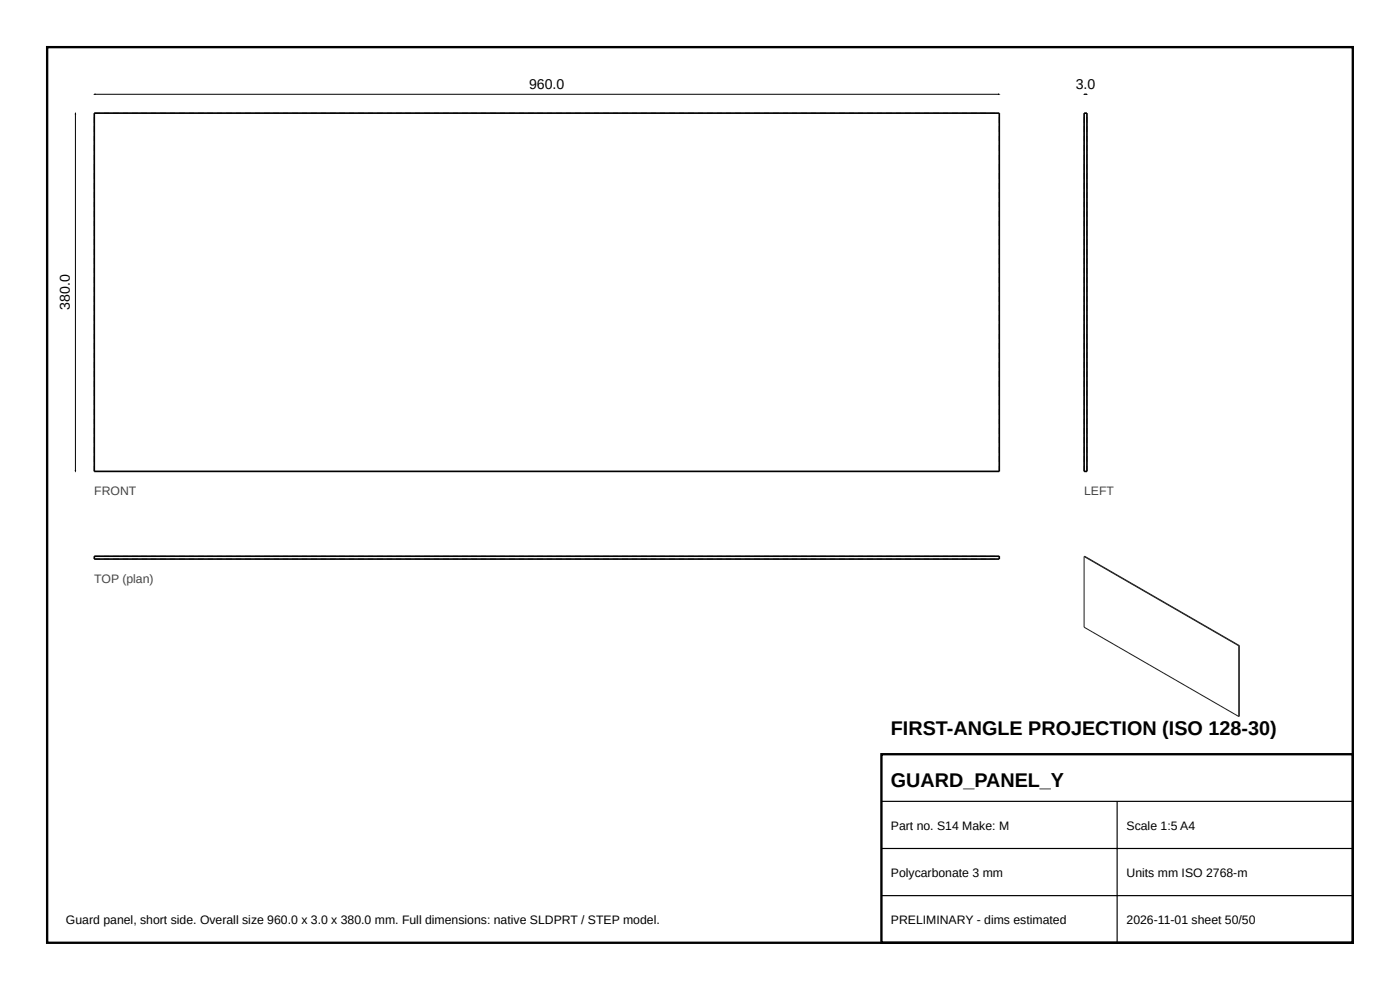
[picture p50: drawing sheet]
<svg xmlns="http://www.w3.org/2000/svg" width="297mm" height="210mm" viewBox="0 0 297 210" stroke-linecap="round" stroke-linejoin="round" font-family="sans-serif">
<defs><g id="words">
<g font-size="4.2">
<text x="189" y="156">FIRST-ANGLE PROJECTION (ISO 128-30)</text>
<text x="189" y="167">GUARD_PANEL_Y</text>
</g>
<g font-size="3">
<text x="112.2" y="18.8">960.0</text>
<text x="228.2" y="18.8">3.0</text>
<text x="14.8" y="65.8" transform="rotate(-90 14.8 65.8)">380.0</text>
</g>
<g font-size="2.6" fill="#444">
<text x="20" y="105">FRONT</text>
<text x="230" y="105">LEFT</text>
<text x="20" y="123.6">TOP (plan)</text>
</g>
<g font-size="2.6">
<text x="189" y="176">Part no. S14 Make: M</text>
<text x="239" y="176">Scale 1:5 A4</text>
<text x="189" y="186">Polycarbonate 3 mm</text>
<text x="239" y="186">Units mm ISO 2768-m</text>
<text x="14" y="196">Guard panel, short side. Overall size 960.0 x 3.0 x 380.0 mm. Full dimensions: native SLDPRT / STEP model.</text>
<text x="189" y="196">PRELIMINARY - dims estimated</text>
<text x="239" y="196">2026-11-01 sheet 50/50</text>
</g>
</g></defs>
<path d="M10 10h277v190h-277zM187 160h100v40h-100z" fill="none" stroke="#000" stroke-width=".5"/>
<path d="M187 170h100M187 180h100M237 170v30M187 190h100" fill="none" stroke="#000" stroke-width=".25"/>
<g fill="#555">
<path d="M19.9 98.8h.2v1.2h-.2zM19.9 96.8h.2v1.2h-.2zM19.9 94.8h.2v1.2h-.2zM19.9 92.8h.2v1.2h-.2zM19.9 90.8h.2v1.2h-.2zM19.9 88.8h.2v1.2h-.2zM19.9 86.8h.2v1.2h-.2zM19.9 84.8h.2v1.2h-.2zM19.9 82.8h.2v1.2h-.2zM19.9 80.8h.2v1.2h-.2zM19.9 78.8h.2v1.2h-.2zM19.9 76.8h.2v1.2h-.2zM19.9 74.8h.2v1.2h-.2zM19.9 72.8h.2v1.2h-.2zM19.9 70.8h.2v1.2h-.2zM19.9 68.8h.2v1.2h-.2zM19.9 66.8h.2v1.2h-.2zM19.9 64.8h.2v1.2h-.2zM19.9 62.8h.2v1.2h-.2zM19.9 60.8h.2v1.2h-.2zM19.9 58.8h.2v1.2h-.2zM19.9 56.8h.2v1.2h-.2zM19.9 54.8h.2v1.2h-.2zM19.9 52.8h.2v1.2h-.2zM19.9 50.8h.2v1.2h-.2zM19.9 48.8h.2v1.2h-.2zM19.9 46.8h.2v1.2h-.2zM19.9 44.8h.2v1.2h-.2zM19.9 42.8h.2v1.2h-.2zM19.9 40.8h.2v1.2h-.2zM19.9 38.8h.2v1.2h-.2zM19.9 36.8h.2v1.2h-.2zM19.9 34.8h.2v1.2h-.2zM19.9 32.8h.2v1.2h-.2zM19.9 30.8h.2v1.2h-.2zM19.9 28.8h.2v1.2h-.2zM19.9 26.8h.2v1.2h-.2zM19.9 24.8h.2v1.2h-.2z"/>
<path d="M211.9 98.8h.2v1.2h-.2zM211.9 96.8h.2v1.2h-.2zM211.9 94.8h.2v1.2h-.2zM211.9 92.8h.2v1.2h-.2zM211.9 90.8h.2v1.2h-.2zM211.9 88.8h.2v1.2h-.2zM211.9 86.8h.2v1.2h-.2zM211.9 84.8h.2v1.2h-.2zM211.9 82.8h.2v1.2h-.2zM211.9 80.8h.2v1.2h-.2zM211.9 78.8h.2v1.2h-.2zM211.9 76.8h.2v1.2h-.2zM211.9 74.8h.2v1.2h-.2zM211.9 72.8h.2v1.2h-.2zM211.9 70.8h.2v1.2h-.2zM211.9 68.8h.2v1.2h-.2zM211.9 66.8h.2v1.2h-.2zM211.9 64.8h.2v1.2h-.2zM211.9 62.8h.2v1.2h-.2zM211.9 60.8h.2v1.2h-.2zM211.9 58.8h.2v1.2h-.2zM211.9 56.8h.2v1.2h-.2zM211.9 54.8h.2v1.2h-.2zM211.9 52.8h.2v1.2h-.2zM211.9 50.8h.2v1.2h-.2zM211.9 48.8h.2v1.2h-.2zM211.9 46.8h.2v1.2h-.2zM211.9 44.8h.2v1.2h-.2zM211.9 42.8h.2v1.2h-.2zM211.9 40.8h.2v1.2h-.2zM211.9 38.8h.2v1.2h-.2zM211.9 36.8h.2v1.2h-.2zM211.9 34.8h.2v1.2h-.2zM211.9 32.8h.2v1.2h-.2zM211.9 30.8h.2v1.2h-.2zM211.9 28.8h.2v1.2h-.2zM211.9 26.8h.2v1.2h-.2zM211.9 24.8h.2v1.2h-.2z"/>
<path d="M20 99.9h1.2v.2h-1.2zM22 99.9h1.2v.2h-1.2zM24 99.9h1.2v.2h-1.2zM26 99.9h1.2v.2h-1.2zM28 99.9h1.2v.2h-1.2zM30 99.9h1.2v.2h-1.2zM32 99.9h1.2v.2h-1.2zM34 99.9h1.2v.2h-1.2zM36 99.9h1.2v.2h-1.2zM38 99.9h1.2v.2h-1.2zM40 99.9h1.2v.2h-1.2zM42 99.9h1.2v.2h-1.2zM44 99.9h1.2v.2h-1.2zM46 99.9h1.2v.2h-1.2zM48 99.9h1.2v.2h-1.2zM50 99.9h1.2v.2h-1.2zM52 99.9h1.2v.2h-1.2zM54 99.9h1.2v.2h-1.2zM56 99.9h1.2v.2h-1.2zM58 99.9h1.2v.2h-1.2zM60 99.9h1.2v.2h-1.2zM62 99.9h1.2v.2h-1.2zM64 99.9h1.2v.2h-1.2zM66 99.9h1.2v.2h-1.2zM68 99.9h1.2v.2h-1.2zM70 99.9h1.2v.2h-1.2zM72 99.9h1.2v.2h-1.2zM74 99.9h1.2v.2h-1.2zM76 99.9h1.2v.2h-1.2zM78 99.9h1.2v.2h-1.2zM80 99.9h1.2v.2h-1.2zM82 99.9h1.2v.2h-1.2zM84 99.9h1.2v.2h-1.2zM86 99.9h1.2v.2h-1.2zM88 99.9h1.2v.2h-1.2zM90 99.9h1.2v.2h-1.2zM92 99.9h1.2v.2h-1.2zM94 99.9h1.2v.2h-1.2zM96 99.9h1.2v.2h-1.2zM98 99.9h1.2v.2h-1.2zM100 99.9h1.2v.2h-1.2zM102 99.9h1.2v.2h-1.2zM104 99.9h1.2v.2h-1.2zM106 99.9h1.2v.2h-1.2zM108 99.9h1.2v.2h-1.2zM110 99.9h1.2v.2h-1.2zM112 99.9h1.2v.2h-1.2zM114 99.9h1.2v.2h-1.2zM116 99.9h1.2v.2h-1.2zM118 99.9h1.2v.2h-1.2zM120 99.9h1.2v.2h-1.2zM122 99.9h1.2v.2h-1.2zM124 99.9h1.2v.2h-1.2zM126 99.9h1.2v.2h-1.2zM128 99.9h1.2v.2h-1.2zM130 99.9h1.2v.2h-1.2zM132 99.9h1.2v.2h-1.2zM134 99.9h1.2v.2h-1.2zM136 99.9h1.2v.2h-1.2zM138 99.9h1.2v.2h-1.2zM140 99.9h1.2v.2h-1.2zM142 99.9h1.2v.2h-1.2zM144 99.9h1.2v.2h-1.2zM146 99.9h1.2v.2h-1.2zM148 99.9h1.2v.2h-1.2zM150 99.9h1.2v.2h-1.2zM152 99.9h1.2v.2h-1.2zM154 99.9h1.2v.2h-1.2zM156 99.9h1.2v.2h-1.2zM158 99.9h1.2v.2h-1.2zM160 99.9h1.2v.2h-1.2zM162 99.9h1.2v.2h-1.2zM164 99.9h1.2v.2h-1.2zM166 99.9h1.2v.2h-1.2zM168 99.9h1.2v.2h-1.2zM170 99.9h1.2v.2h-1.2zM172 99.9h1.2v.2h-1.2zM174 99.9h1.2v.2h-1.2zM176 99.9h1.2v.2h-1.2zM178 99.9h1.2v.2h-1.2zM180 99.9h1.2v.2h-1.2zM182 99.9h1.2v.2h-1.2zM184 99.9h1.2v.2h-1.2zM186 99.9h1.2v.2h-1.2zM188 99.9h1.2v.2h-1.2zM190 99.9h1.2v.2h-1.2zM192 99.9h1.2v.2h-1.2zM194 99.9h1.2v.2h-1.2zM196 99.9h1.2v.2h-1.2zM198 99.9h1.2v.2h-1.2zM200 99.9h1.2v.2h-1.2zM202 99.9h1.2v.2h-1.2zM204 99.9h1.2v.2h-1.2zM206 99.9h1.2v.2h-1.2zM208 99.9h1.2v.2h-1.2zM210 99.9h1.2v.2h-1.2z"/>
<path d="M20 23.9h1.2v.2h-1.2zM22 23.9h1.2v.2h-1.2zM24 23.9h1.2v.2h-1.2zM26 23.9h1.2v.2h-1.2zM28 23.9h1.2v.2h-1.2zM30 23.9h1.2v.2h-1.2zM32 23.9h1.2v.2h-1.2zM34 23.9h1.2v.2h-1.2zM36 23.9h1.2v.2h-1.2zM38 23.9h1.2v.2h-1.2zM40 23.9h1.2v.2h-1.2zM42 23.9h1.2v.2h-1.2zM44 23.9h1.2v.2h-1.2zM46 23.9h1.2v.2h-1.2zM48 23.9h1.2v.2h-1.2zM50 23.9h1.2v.2h-1.2zM52 23.9h1.2v.2h-1.2zM54 23.9h1.2v.2h-1.2zM56 23.9h1.2v.2h-1.2zM58 23.9h1.2v.2h-1.2zM60 23.9h1.2v.2h-1.2zM62 23.9h1.2v.2h-1.2zM64 23.9h1.2v.2h-1.2zM66 23.9h1.2v.2h-1.2zM68 23.9h1.2v.2h-1.2zM70 23.9h1.2v.2h-1.2zM72 23.9h1.2v.2h-1.2zM74 23.9h1.2v.2h-1.2zM76 23.9h1.2v.2h-1.2zM78 23.9h1.2v.2h-1.2zM80 23.9h1.2v.2h-1.2zM82 23.9h1.2v.2h-1.2zM84 23.9h1.2v.2h-1.2zM86 23.9h1.2v.2h-1.2zM88 23.9h1.2v.2h-1.2zM90 23.9h1.2v.2h-1.2zM92 23.9h1.2v.2h-1.2zM94 23.9h1.2v.2h-1.2zM96 23.9h1.2v.2h-1.2zM98 23.9h1.2v.2h-1.2zM100 23.9h1.2v.2h-1.2zM102 23.9h1.2v.2h-1.2zM104 23.9h1.2v.2h-1.2zM106 23.9h1.2v.2h-1.2zM108 23.9h1.2v.2h-1.2zM110 23.9h1.2v.2h-1.2zM112 23.9h1.2v.2h-1.2zM114 23.9h1.2v.2h-1.2zM116 23.9h1.2v.2h-1.2zM118 23.9h1.2v.2h-1.2zM120 23.9h1.2v.2h-1.2zM122 23.9h1.2v.2h-1.2zM124 23.9h1.2v.2h-1.2zM126 23.9h1.2v.2h-1.2zM128 23.9h1.2v.2h-1.2zM130 23.9h1.2v.2h-1.2zM132 23.9h1.2v.2h-1.2zM134 23.9h1.2v.2h-1.2zM136 23.9h1.2v.2h-1.2zM138 23.9h1.2v.2h-1.2zM140 23.9h1.2v.2h-1.2zM142 23.9h1.2v.2h-1.2zM144 23.9h1.2v.2h-1.2zM146 23.9h1.2v.2h-1.2zM148 23.9h1.2v.2h-1.2zM150 23.9h1.2v.2h-1.2zM152 23.9h1.2v.2h-1.2zM154 23.9h1.2v.2h-1.2zM156 23.9h1.2v.2h-1.2zM158 23.9h1.2v.2h-1.2zM160 23.9h1.2v.2h-1.2zM162 23.9h1.2v.2h-1.2zM164 23.9h1.2v.2h-1.2zM166 23.9h1.2v.2h-1.2zM168 23.9h1.2v.2h-1.2zM170 23.9h1.2v.2h-1.2zM172 23.9h1.2v.2h-1.2zM174 23.9h1.2v.2h-1.2zM176 23.9h1.2v.2h-1.2zM178 23.9h1.2v.2h-1.2zM180 23.9h1.2v.2h-1.2zM182 23.9h1.2v.2h-1.2zM184 23.9h1.2v.2h-1.2zM186 23.9h1.2v.2h-1.2zM188 23.9h1.2v.2h-1.2zM190 23.9h1.2v.2h-1.2zM192 23.9h1.2v.2h-1.2zM194 23.9h1.2v.2h-1.2zM196 23.9h1.2v.2h-1.2zM198 23.9h1.2v.2h-1.2zM200 23.9h1.2v.2h-1.2zM202 23.9h1.2v.2h-1.2zM204 23.9h1.2v.2h-1.2zM206 23.9h1.2v.2h-1.2zM208 23.9h1.2v.2h-1.2zM210 23.9h1.2v.2h-1.2z"/>
</g>
<path d="M20 24h192v76h-192z" fill="none" stroke="#000" stroke-width=".35"/>
<g fill="#555">
<path d="M19.9 118h.2v.6h-.2z"/>
<path d="M211.9 118h.2v.6h-.2z"/>
<path d="M20 118.5h1.2v.2h-1.2zM22 118.5h1.2v.2h-1.2zM24 118.5h1.2v.2h-1.2zM26 118.5h1.2v.2h-1.2zM28 118.5h1.2v.2h-1.2zM30 118.5h1.2v.2h-1.2zM32 118.5h1.2v.2h-1.2zM34 118.5h1.2v.2h-1.2zM36 118.5h1.2v.2h-1.2zM38 118.5h1.2v.2h-1.2zM40 118.5h1.2v.2h-1.2zM42 118.5h1.2v.2h-1.2zM44 118.5h1.2v.2h-1.2zM46 118.5h1.2v.2h-1.2zM48 118.5h1.2v.2h-1.2zM50 118.5h1.2v.2h-1.2zM52 118.5h1.2v.2h-1.2zM54 118.5h1.2v.2h-1.2zM56 118.5h1.2v.2h-1.2zM58 118.5h1.2v.2h-1.2zM60 118.5h1.2v.2h-1.2zM62 118.5h1.2v.2h-1.2zM64 118.5h1.2v.2h-1.2zM66 118.5h1.2v.2h-1.2zM68 118.5h1.2v.2h-1.2zM70 118.5h1.2v.2h-1.2zM72 118.5h1.2v.2h-1.2zM74 118.5h1.2v.2h-1.2zM76 118.5h1.2v.2h-1.2zM78 118.5h1.2v.2h-1.2zM80 118.5h1.2v.2h-1.2zM82 118.5h1.2v.2h-1.2zM84 118.5h1.2v.2h-1.2zM86 118.5h1.2v.2h-1.2zM88 118.5h1.2v.2h-1.2zM90 118.5h1.2v.2h-1.2zM92 118.5h1.2v.2h-1.2zM94 118.5h1.2v.2h-1.2zM96 118.5h1.2v.2h-1.2zM98 118.5h1.2v.2h-1.2zM100 118.5h1.2v.2h-1.2zM102 118.5h1.2v.2h-1.2zM104 118.5h1.2v.2h-1.2zM106 118.5h1.2v.2h-1.2zM108 118.5h1.2v.2h-1.2zM110 118.5h1.2v.2h-1.2zM112 118.5h1.2v.2h-1.2zM114 118.5h1.2v.2h-1.2zM116 118.5h1.2v.2h-1.2zM118 118.5h1.2v.2h-1.2zM120 118.5h1.2v.2h-1.2zM122 118.5h1.2v.2h-1.2zM124 118.5h1.2v.2h-1.2zM126 118.5h1.2v.2h-1.2zM128 118.5h1.2v.2h-1.2zM130 118.5h1.2v.2h-1.2zM132 118.5h1.2v.2h-1.2zM134 118.5h1.2v.2h-1.2zM136 118.5h1.2v.2h-1.2zM138 118.5h1.2v.2h-1.2zM140 118.5h1.2v.2h-1.2zM142 118.5h1.2v.2h-1.2zM144 118.5h1.2v.2h-1.2zM146 118.5h1.2v.2h-1.2zM148 118.5h1.2v.2h-1.2zM150 118.5h1.2v.2h-1.2zM152 118.5h1.2v.2h-1.2zM154 118.5h1.2v.2h-1.2zM156 118.5h1.2v.2h-1.2zM158 118.5h1.2v.2h-1.2zM160 118.5h1.2v.2h-1.2zM162 118.5h1.2v.2h-1.2zM164 118.5h1.2v.2h-1.2zM166 118.5h1.2v.2h-1.2zM168 118.5h1.2v.2h-1.2zM170 118.5h1.2v.2h-1.2zM172 118.5h1.2v.2h-1.2zM174 118.5h1.2v.2h-1.2zM176 118.5h1.2v.2h-1.2zM178 118.5h1.2v.2h-1.2zM180 118.5h1.2v.2h-1.2zM182 118.5h1.2v.2h-1.2zM184 118.5h1.2v.2h-1.2zM186 118.5h1.2v.2h-1.2zM188 118.5h1.2v.2h-1.2zM190 118.5h1.2v.2h-1.2zM192 118.5h1.2v.2h-1.2zM194 118.5h1.2v.2h-1.2zM196 118.5h1.2v.2h-1.2zM198 118.5h1.2v.2h-1.2zM200 118.5h1.2v.2h-1.2zM202 118.5h1.2v.2h-1.2zM204 118.5h1.2v.2h-1.2zM206 118.5h1.2v.2h-1.2zM208 118.5h1.2v.2h-1.2zM210 118.5h1.2v.2h-1.2z"/>
<path d="M20 117.9h1.2v.2h-1.2zM22 117.9h1.2v.2h-1.2zM24 117.9h1.2v.2h-1.2zM26 117.9h1.2v.2h-1.2zM28 117.9h1.2v.2h-1.2zM30 117.9h1.2v.2h-1.2zM32 117.9h1.2v.2h-1.2zM34 117.9h1.2v.2h-1.2zM36 117.9h1.2v.2h-1.2zM38 117.9h1.2v.2h-1.2zM40 117.9h1.2v.2h-1.2zM42 117.9h1.2v.2h-1.2zM44 117.9h1.2v.2h-1.2zM46 117.9h1.2v.2h-1.2zM48 117.9h1.2v.2h-1.2zM50 117.9h1.2v.2h-1.2zM52 117.9h1.2v.2h-1.2zM54 117.9h1.2v.2h-1.2zM56 117.9h1.2v.2h-1.2zM58 117.9h1.2v.2h-1.2zM60 117.9h1.2v.2h-1.2zM62 117.9h1.2v.2h-1.2zM64 117.9h1.2v.2h-1.2zM66 117.9h1.2v.2h-1.2zM68 117.9h1.2v.2h-1.2zM70 117.9h1.2v.2h-1.2zM72 117.9h1.2v.2h-1.2zM74 117.9h1.2v.2h-1.2zM76 117.9h1.2v.2h-1.2zM78 117.9h1.2v.2h-1.2zM80 117.9h1.2v.2h-1.2zM82 117.9h1.2v.2h-1.2zM84 117.9h1.2v.2h-1.2zM86 117.9h1.2v.2h-1.2zM88 117.9h1.2v.2h-1.2zM90 117.9h1.2v.2h-1.2zM92 117.9h1.2v.2h-1.2zM94 117.9h1.2v.2h-1.2zM96 117.9h1.2v.2h-1.2zM98 117.9h1.2v.2h-1.2zM100 117.9h1.2v.2h-1.2zM102 117.9h1.2v.2h-1.2zM104 117.9h1.2v.2h-1.2zM106 117.9h1.2v.2h-1.2zM108 117.9h1.2v.2h-1.2zM110 117.9h1.2v.2h-1.2zM112 117.9h1.2v.2h-1.2zM114 117.9h1.2v.2h-1.2zM116 117.9h1.2v.2h-1.2zM118 117.9h1.2v.2h-1.2zM120 117.9h1.2v.2h-1.2zM122 117.9h1.2v.2h-1.2zM124 117.9h1.2v.2h-1.2zM126 117.9h1.2v.2h-1.2zM128 117.9h1.2v.2h-1.2zM130 117.9h1.2v.2h-1.2zM132 117.9h1.2v.2h-1.2zM134 117.9h1.2v.2h-1.2zM136 117.9h1.2v.2h-1.2zM138 117.9h1.2v.2h-1.2zM140 117.9h1.2v.2h-1.2zM142 117.9h1.2v.2h-1.2zM144 117.9h1.2v.2h-1.2zM146 117.9h1.2v.2h-1.2zM148 117.9h1.2v.2h-1.2zM150 117.9h1.2v.2h-1.2zM152 117.9h1.2v.2h-1.2zM154 117.9h1.2v.2h-1.2zM156 117.9h1.2v.2h-1.2zM158 117.9h1.2v.2h-1.2zM160 117.9h1.2v.2h-1.2zM162 117.9h1.2v.2h-1.2zM164 117.9h1.2v.2h-1.2zM166 117.9h1.2v.2h-1.2zM168 117.9h1.2v.2h-1.2zM170 117.9h1.2v.2h-1.2zM172 117.9h1.2v.2h-1.2zM174 117.9h1.2v.2h-1.2zM176 117.9h1.2v.2h-1.2zM178 117.9h1.2v.2h-1.2zM180 117.9h1.2v.2h-1.2zM182 117.9h1.2v.2h-1.2zM184 117.9h1.2v.2h-1.2zM186 117.9h1.2v.2h-1.2zM188 117.9h1.2v.2h-1.2zM190 117.9h1.2v.2h-1.2zM192 117.9h1.2v.2h-1.2zM194 117.9h1.2v.2h-1.2zM196 117.9h1.2v.2h-1.2zM198 117.9h1.2v.2h-1.2zM200 117.9h1.2v.2h-1.2zM202 117.9h1.2v.2h-1.2zM204 117.9h1.2v.2h-1.2zM206 117.9h1.2v.2h-1.2zM208 117.9h1.2v.2h-1.2zM210 117.9h1.2v.2h-1.2z"/>
</g>
<path d="M20 118h192v.6h-192z" fill="none" stroke="#000" stroke-width=".35"/>
<g fill="#555">
<path d="M230 23.9h.6v.2h-.6z"/>
<path d="M230 99.9h.6v.2h-.6z"/>
<path d="M230.5 98.8h.2v1.2h-.2zM230.5 96.8h.2v1.2h-.2zM230.5 94.8h.2v1.2h-.2zM230.5 92.8h.2v1.2h-.2zM230.5 90.8h.2v1.2h-.2zM230.5 88.8h.2v1.2h-.2zM230.5 86.8h.2v1.2h-.2zM230.5 84.8h.2v1.2h-.2zM230.5 82.8h.2v1.2h-.2zM230.5 80.8h.2v1.2h-.2zM230.5 78.8h.2v1.2h-.2zM230.5 76.8h.2v1.2h-.2zM230.5 74.8h.2v1.2h-.2zM230.5 72.8h.2v1.2h-.2zM230.5 70.8h.2v1.2h-.2zM230.5 68.8h.2v1.2h-.2zM230.5 66.8h.2v1.2h-.2zM230.5 64.8h.2v1.2h-.2zM230.5 62.8h.2v1.2h-.2zM230.5 60.8h.2v1.2h-.2zM230.5 58.8h.2v1.2h-.2zM230.5 56.8h.2v1.2h-.2zM230.5 54.8h.2v1.2h-.2zM230.5 52.8h.2v1.2h-.2zM230.5 50.8h.2v1.2h-.2zM230.5 48.8h.2v1.2h-.2zM230.5 46.8h.2v1.2h-.2zM230.5 44.8h.2v1.2h-.2zM230.5 42.8h.2v1.2h-.2zM230.5 40.8h.2v1.2h-.2zM230.5 38.8h.2v1.2h-.2zM230.5 36.8h.2v1.2h-.2zM230.5 34.8h.2v1.2h-.2zM230.5 32.8h.2v1.2h-.2zM230.5 30.8h.2v1.2h-.2zM230.5 28.8h.2v1.2h-.2zM230.5 26.8h.2v1.2h-.2zM230.5 24.8h.2v1.2h-.2z"/>
<path d="M229.9 98.8h.2v1.2h-.2zM229.9 96.8h.2v1.2h-.2zM229.9 94.8h.2v1.2h-.2zM229.9 92.8h.2v1.2h-.2zM229.9 90.8h.2v1.2h-.2zM229.9 88.8h.2v1.2h-.2zM229.9 86.8h.2v1.2h-.2zM229.9 84.8h.2v1.2h-.2zM229.9 82.8h.2v1.2h-.2zM229.9 80.8h.2v1.2h-.2zM229.9 78.8h.2v1.2h-.2zM229.9 76.8h.2v1.2h-.2zM229.9 74.8h.2v1.2h-.2zM229.9 72.8h.2v1.2h-.2zM229.9 70.8h.2v1.2h-.2zM229.9 68.8h.2v1.2h-.2zM229.9 66.8h.2v1.2h-.2zM229.9 64.8h.2v1.2h-.2zM229.9 62.8h.2v1.2h-.2zM229.9 60.8h.2v1.2h-.2zM229.9 58.8h.2v1.2h-.2zM229.9 56.8h.2v1.2h-.2zM229.9 54.8h.2v1.2h-.2zM229.9 52.8h.2v1.2h-.2zM229.9 50.8h.2v1.2h-.2zM229.9 48.8h.2v1.2h-.2zM229.9 46.8h.2v1.2h-.2zM229.9 44.8h.2v1.2h-.2zM229.9 42.8h.2v1.2h-.2zM229.9 40.8h.2v1.2h-.2zM229.9 38.8h.2v1.2h-.2zM229.9 36.8h.2v1.2h-.2zM229.9 34.8h.2v1.2h-.2zM229.9 32.8h.2v1.2h-.2zM229.9 30.8h.2v1.2h-.2zM229.9 28.8h.2v1.2h-.2zM229.9 26.8h.2v1.2h-.2zM229.9 24.8h.2v1.2h-.2z"/>
</g>
<path d="M230 24h.6v76h-.6z" fill="none" stroke="#000" stroke-width=".35"/>
<path d="M230 118.1v15l32.8 18.9M230 118.1l32.9 18.8M230 118.1l32.8 18.9M262.8 137v15M262.9 136.9l-.1 .1M262.9 136.9l-.1 15.1" fill="none" stroke="#222" stroke-width=".22"/>
<path d="M20 20h192M230 20h.6M16 24v76" fill="none" stroke="#000" stroke-width=".21"/>
<path d="M211.7 19.8l.6 .2-.6 .2zM230.3 19.8l.6 .2-.6 .2zM16 23.7l.2 .6h-.4zM19.7 20l.6-.2v.4zM229.7 20l.6-.2v.4zM15.8 99.7h.4l-.2 .6z" fill="#000"/>
<use href="#words"/>
</svg>
